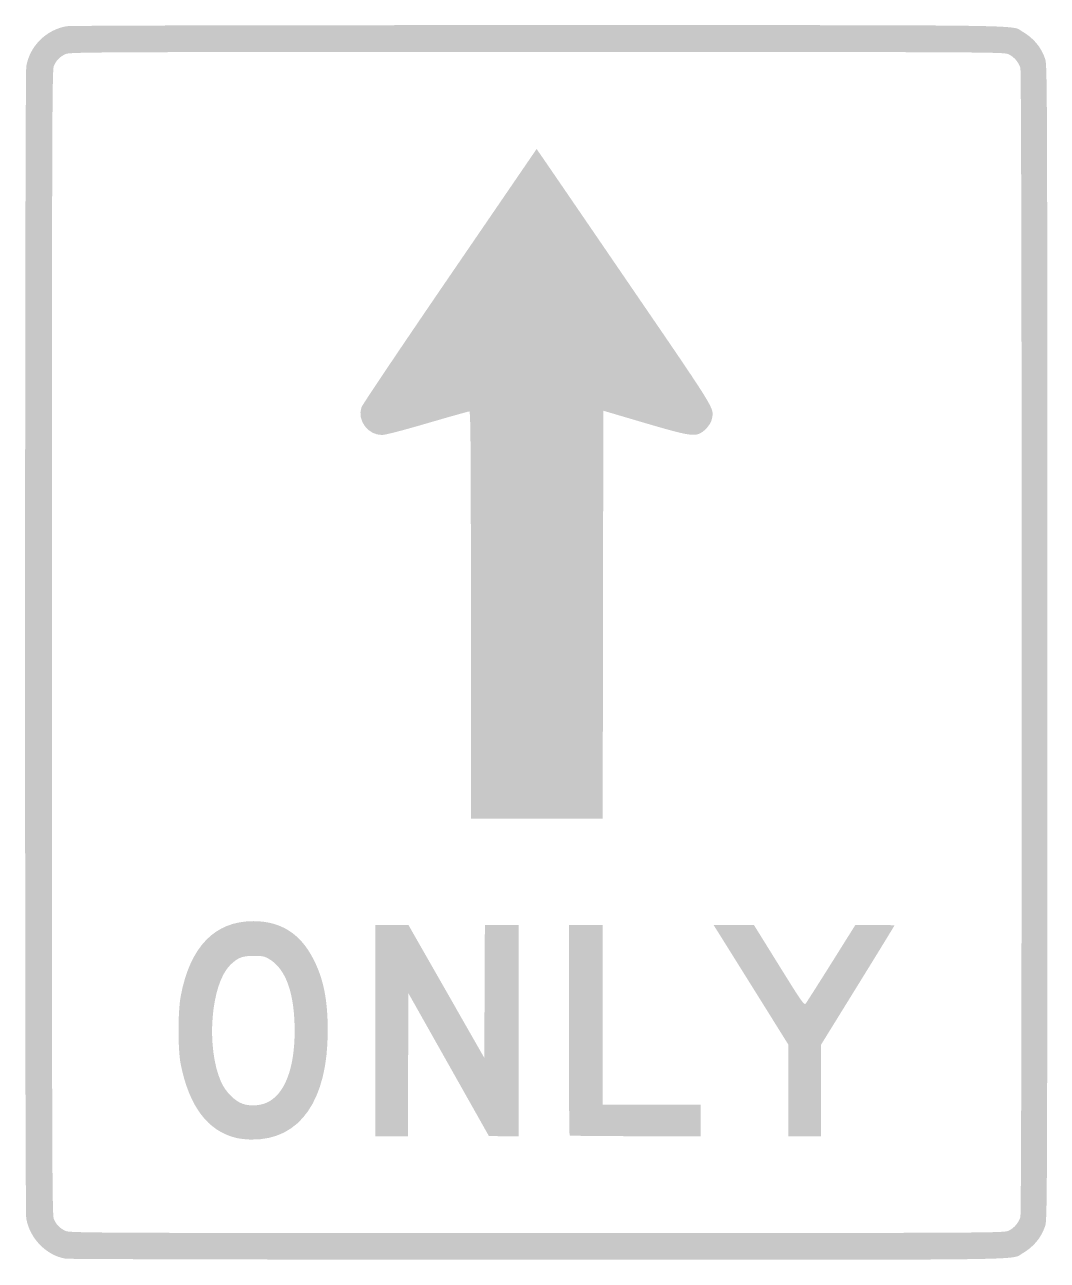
# Model space of a CAD drawing. Header units: inches. Extents: x -14.9 to 14.9, y -18 to 18.
import ezdxf

# ---------------------------------------------------------------- set-up
doc = ezdxf.new("R2010")
doc.units = ezdxf.units.IN
doc.header["$MEASUREMENT"] = 0

msp = doc.modelspace()

# ---------------------------------------------------------------- hatches: boundary and pattern name
h = msp.add_hatch(color=7)
edge = h.paths.add_edge_path()
edge.add_spline(control_points=[(-13.726, -17.964), (-14.287, -17.87), (-14.776, -17.367), (-14.871, -16.786), (-14.916, -16.511), (-14.915, 16.517), (-14.87, 16.792), (-14.773, 17.386), (-14.287, 17.869), (-13.69, 17.967), (-13.566, 17.987), (-8.382, 17.999), (0.034, 17.999), (14.769, 17.999), (13.837, 18.011), (14.177, 17.812), (14.504, 17.62), (14.722, 17.36), (14.838, 17.024), (14.903, 16.835), (14.904, 16.571), (14.904, 0), (14.904, -16.571), (14.903, -16.835), (14.838, -17.024), (14.722, -17.36), (14.504, -17.62), (14.177, -17.812), (13.836, -18.011), (14.774, -17.999), (0, -17.995), (-7.458, -17.994), (-13.635, -17.979), (-13.726, -17.964)], knot_values=[0, 0, 0, 0, 1, 1, 1, 2, 2, 2, 3, 3, 3, 4, 4, 4, 5, 5, 5, 6, 6, 6, 7, 7, 7, 8, 8, 8, 9, 9, 9, 10, 10, 10, 11, 11, 11, 11], degree=3, periodic=0)
edge = h.paths.add_edge_path(flags=0)
edge.add_spline(control_points=[(13.765, -17.153), (13.933, -17.077), (14.072, -16.918), (14.119, -16.748), (14.169, -16.572), (14.169, 16.572), (14.119, 16.748), (14.072, 16.918), (13.933, 17.077), (13.765, 17.153), (13.632, 17.214), (13.149, 17.216), (0.017, 17.216), (-13.144, 17.216), (-13.598, 17.214), (-13.73, 17.153), (-13.894, 17.077), (-13.998, 16.969), (-14.068, 16.801), (-14.116, 16.688), (-14.121, 14.974), (-14.121, 0), (-14.121, -14.974), (-14.116, -16.688), (-14.068, -16.801), (-13.998, -16.969), (-13.894, -17.077), (-13.73, -17.153), (-13.598, -17.214), (-13.144, -17.216), (0.017, -17.216), (13.149, -17.216), (13.632, -17.214), (13.765, -17.153)], knot_values=[0, 0, 0, 0, 1, 1, 1, 2, 2, 2, 3, 3, 3, 4, 4, 4, 5, 5, 5, 6, 6, 6, 7, 7, 7, 8, 8, 8, 9, 9, 9, 10, 10, 10, 11, 11, 11, 11], degree=3, periodic=0)
h = msp.add_hatch(color=7)
edge = h.paths.add_edge_path()
edge.add_spline(control_points=[(-1.905, 0.8), (-1.905, 5.718), (-1.913, 6.737), (-1.951, 6.737), (-1.976, 6.737), (-2.523, 6.583), (-3.167, 6.395), (-3.892, 6.182), (-4.399, 6.051), (-4.499, 6.05), (-4.907, 6.047), (-5.227, 6.479), (-5.096, 6.857), (-5.07, 6.932), (-3.911, 8.656), (-2.519, 10.69)], knot_values=[0, 0, 0, 0, 1, 1, 1, 2, 2, 2, 3, 3, 3, 4, 4, 4, 5, 5, 5, 5], degree=3, periodic=0)
edge.add_line((-2.519, 10.69), (0.012, 14.388))
edge.add_line((0.012, 14.388), (0.134, 14.212))
edge.add_spline(control_points=[(0.134, 14.212), (0.202, 14.115), (1.35, 12.439), (2.685, 10.486), (5.294, 6.673), (5.186, 6.849), (5.123, 6.517), (5.097, 6.377), (4.937, 6.18), (4.786, 6.102), (4.594, 6.003), (4.389, 6.041), (3.147, 6.406)], knot_values=[0, 0, 0, 0, 1, 1, 1, 2, 2, 2, 3, 3, 3, 4, 4, 4, 4], degree=3, periodic=0)
edge.add_line((3.147, 6.406), (1.957, 6.757))
edge.add_line((1.957, 6.757), (1.948, 0.81))
edge.add_line((1.948, 0.81), (1.939, -5.138))
edge.add_line((1.939, -5.138), (0.017, -5.138))
edge.add_line((0.017, -5.138), (-1.905, -5.138))
edge.add_line((-1.905, -5.138), (-1.905, 0.8))
h = msp.add_hatch(color=7)
edge = h.paths.add_edge_path()
edge.add_spline(control_points=[(-8.757, -14.441), (-9.58, -14.242), (-10.123, -13.517), (-10.366, -12.296), (-10.451, -11.87), (-10.451, -10.763), (-10.366, -10.31), (-10.097, -8.872), (-9.373, -8.124), (-8.251, -8.124), (-7.454, -8.124), (-6.885, -8.48), (-6.502, -9.221), (-6.204, -9.797), (-6.079, -10.413), (-6.079, -11.314), (-6.077, -13.347), (-6.889, -14.508), (-8.3, -14.492), (-8.442, -14.491), (-8.647, -14.468), (-8.757, -14.441)], knot_values=[0, 0, 0, 0, 1, 1, 1, 2, 2, 2, 3, 3, 3, 4, 4, 4, 5, 5, 5, 6, 6, 6, 7, 7, 7, 7], degree=3, periodic=0)
edge = h.paths.add_edge_path(flags=0)
edge.add_spline(control_points=[(-7.856, -13.415), (-7.339, -13.182), (-7.044, -12.426), (-7.044, -11.33), (-7.043, -10.235), (-7.296, -9.517), (-7.786, -9.23), (-7.926, -9.147), (-7.98, -9.136), (-8.234, -9.136), (-8.569, -9.136), (-8.699, -9.186), (-8.918, -9.398), (-9.492, -9.955), (-9.637, -11.815), (-9.185, -12.82), (-9.059, -13.099), (-8.788, -13.371), (-8.558, -13.45), (-8.347, -13.522), (-8.063, -13.508), (-7.856, -13.415)], knot_values=[0, 0, 0, 0, 1, 1, 1, 2, 2, 2, 3, 3, 3, 4, 4, 4, 5, 5, 5, 6, 6, 6, 7, 7, 7, 7], degree=3, periodic=0)
msp.add_hatch(color=7).paths.add_polyline_path([(-4.696, -11.314), (-4.696, -8.234), (-4.211, -8.235), (-3.726, -8.235), (-2.62, -10.172), (-1.514, -12.11), (-1.505, -10.172), (-1.497, -8.234), (-1.004, -8.234), (-0.51, -8.234), (-0.51, -11.314), (-0.51, -14.393), (-0.944, -14.393), (-1.378, -14.392), (-2.552, -12.31), (-3.726, -10.227), (-3.735, -12.31), (-3.743, -14.393), (-4.22, -14.393), (-4.696, -14.393), (-4.696, -11.314)])
h = msp.add_hatch(color=7)
edge = h.paths.add_edge_path()
edge.add_spline(control_points=[(0.975, -14.371), (0.963, -14.358), (0.953, -12.972), (0.953, -11.291)], knot_values=[0, 0, 0, 0, 1, 1, 1, 1], degree=3, periodic=0)
edge.add_line((0.953, -11.291), (0.953, -8.234))
edge.add_line((0.953, -8.234), (1.446, -8.234))
edge.add_line((1.446, -8.234), (1.94, -8.234))
edge.add_line((1.94, -8.234), (1.94, -10.854))
edge.add_line((1.94, -10.854), (1.94, -13.474))
edge.add_line((1.94, -13.474), (3.369, -13.474))
edge.add_line((3.369, -13.474), (4.798, -13.474))
edge.add_line((4.798, -13.474), (4.798, -13.934))
edge.add_line((4.798, -13.934), (4.798, -14.393))
edge.add_line((4.798, -14.393), (2.898, -14.393))
edge.add_spline(control_points=[(2.898, -14.393), (1.853, -14.393), (0.988, -14.383), (0.975, -14.371)], knot_values=[0, 0, 0, 0, 1, 1, 1, 1], degree=3, periodic=0)
h = msp.add_hatch(color=7)
edge = h.paths.add_edge_path()
edge.add_line((7.35, -13.056), (7.35, -11.719))
edge.add_line((7.35, -11.719), (6.394, -10.189))
edge.add_spline(control_points=[(6.394, -10.189), (5.869, -9.348), (5.378, -8.564), (5.305, -8.447)], knot_values=[0, 0, 0, 0, 1, 1, 1, 1], degree=3, periodic=0)
edge.add_line((5.305, -8.447), (5.171, -8.234))
edge.add_line((5.171, -8.234), (5.76, -8.234))
edge.add_line((5.76, -8.234), (6.348, -8.234))
edge.add_line((6.348, -8.234), (7.078, -9.41))
edge.add_spline(control_points=[(7.078, -9.41), (7.758, -10.505), (7.812, -10.582), (7.86, -10.523), (7.888, -10.488), (8.225, -9.959), (8.609, -9.348)], knot_values=[0, 0, 0, 0, 1, 1, 1, 2, 2, 2, 2], degree=3, periodic=0)
edge.add_line((8.609, -9.348), (9.306, -8.236))
edge.add_line((9.306, -8.236), (9.876, -8.235))
edge.add_spline(control_points=[(9.876, -8.235), (10.19, -8.235), (10.446, -8.241), (10.446, -8.25), (10.446, -8.258), (9.964, -9.045), (9.374, -9.999)], knot_values=[0, 0, 0, 0, 1, 1, 1, 2, 2, 2, 2], degree=3, periodic=0)
edge.add_line((9.374, -9.999), (8.302, -11.733))
edge.add_line((8.302, -11.733), (8.302, -13.063))
edge.add_line((8.302, -13.063), (8.302, -14.393))
edge.add_line((8.302, -14.393), (7.826, -14.393))
edge.add_line((7.826, -14.393), (7.35, -14.393))
edge.add_line((7.35, -14.393), (7.35, -13.056))

doc.saveas('drawing.dxf')
